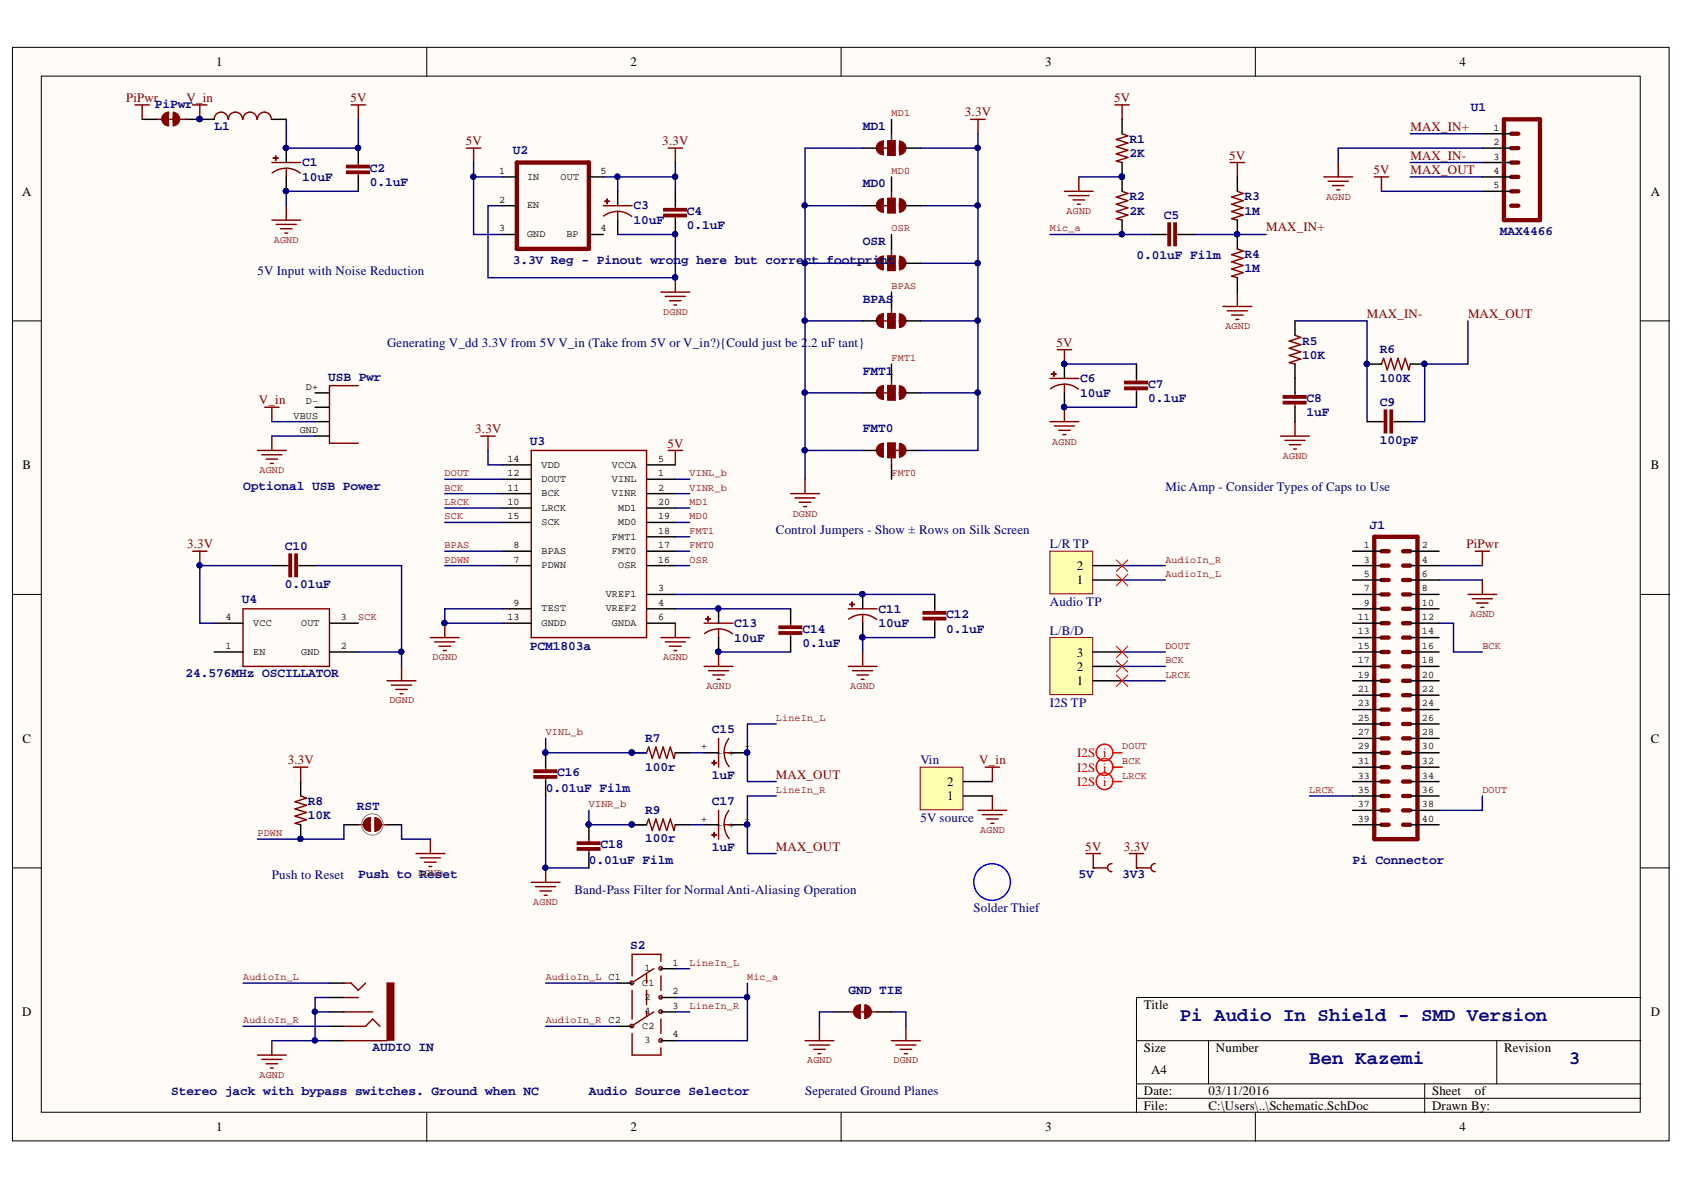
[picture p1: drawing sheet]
<svg xmlns="http://www.w3.org/2000/svg" width="297mm" height="210mm" viewBox="0 0 297 210" stroke-linecap="round" stroke-linejoin="round" font-family="sans-serif">
<defs><g id="words">
<g font-size="3.4" fill="#000080">
<text x="208.1" y="180">Pi Audio In Shield - SMD Version</text>
<text x="230.9" y="187.6">Ben Kazemi</text>
<text x="276.7" y="187.6">3</text>
</g>
<g font-size="2.3">
<text x="38.2" y="11.7">1</text>
<text x="111.2" y="11.7">2</text>
<text x="184.3" y="11.7">3</text>
<text x="257.4" y="11.7">4</text>
<text x="3.9" y="34.5">A</text>
<text x="291.2" y="34.5">A</text>
<text x="4" y="82.8">B</text>
<text x="291.2" y="82.8">B</text>
<text x="189.9" y="100.5">2</text>
<text x="189.9" y="103">1</text>
<text x="189.9" y="118.3">2</text>
<text x="189.9" y="115.8">3</text>
<text x="189.9" y="120.9">1</text>
<text x="4" y="131">C</text>
<text x="291.2" y="131">C</text>
<text x="167.1" y="141.2">1</text>
<text x="167.1" y="138.6">2</text>
<text x="3.9" y="179.3">D</text>
<text x="201.8" y="178">Title</text>
<text x="291.2" y="179.3">D</text>
<text x="201.8" y="185.6">Size</text>
<text x="214.4" y="185.6">Number</text>
<text x="265.3" y="185.6">Revision</text>
<text x="203" y="189.4">A4</text>
<text x="201.8" y="193.2">Date:</text>
<text x="201.8" y="195.8">File:</text>
<text x="213.2" y="193.2">03/11/2016</text>
<text x="213.2" y="195.8">C:\Users\..\Schematic.SchDoc</text>
<text x="252.6" y="193.2">Sheet</text>
<text x="252.6" y="195.8">Drawn By:</text>
<text x="260.1" y="193.2">of</text>
<text x="38.2" y="199.6">1</text>
<text x="111.2" y="199.6">2</text>
<text x="184.3" y="199.6">3</text>
<text x="257.4" y="199.6">4</text>
</g>
<g font-size="2.3" fill="#800000">
<text x="22.2" y="18">PiPwr</text>
<text x="32.9" y="18">V_in</text>
<text x="61.8" y="18">5V</text>
<text x="170.2" y="20.5">3.3V</text>
<text x="196.5" y="18">5V</text>
<text x="248.8" y="23.1">MAX_IN+</text>
<text x="82.1" y="25.6">5V</text>
<text x="116.8" y="25.6">3.3V</text>
<text x="216.8" y="28.1">5V</text>
<text x="248.8" y="28.1">MAX_IN-</text>
<text x="242.3" y="30.7">5V</text>
<text x="248.8" y="30.7">MAX_OUT</text>
<text x="223.3" y="40.8">MAX_IN+</text>
<text x="241.1" y="56.1">MAX_IN-</text>
<text x="258.9" y="56.1">MAX_OUT</text>
<text x="186.4" y="61.2">5V</text>
<text x="45.7" y="71.3">V_in</text>
<text x="83.8" y="76.4">3.3V</text>
<text x="117.8" y="78.9">5V</text>
<text x="33" y="96.7">3.3V</text>
<text x="258.7" y="96.7">PiPwr</text>
<text x="50.8" y="134.8">3.3V</text>
<text x="136.9" y="137.4">MAX_OUT</text>
<text x="172.7" y="134.8">V_in</text>
<text x="136.9" y="150">MAX_OUT</text>
<text x="191.4" y="150">5V</text>
<text x="198.2" y="150">3.3V</text>
</g>
<g font-size="2.3" fill="#000080">
<text x="27.3" y="19.1">PiPwr</text>
<text x="37.8" y="22.9">L1</text>
<text x="152.2" y="22.9">MD1</text>
<text x="259.5" y="19.6">U1</text>
<text x="53.3" y="29.3">C1</text>
<text x="90.4" y="27.2">U2</text>
<text x="199.2" y="25.2">R1</text>
<text x="199.2" y="27.7">2K</text>
<text x="53.3" y="31.9">10uF</text>
<text x="65.2" y="30.3">C2</text>
<text x="65.2" y="32.8">0.1uF</text>
<text x="152.2" y="33.1">MD0</text>
<text x="199.2" y="35.3">R2</text>
<text x="219.5" y="35.3">R3</text>
<text x="111.7" y="36.9">C3</text>
<text x="111.7" y="39.5">10uF</text>
<text x="121.1" y="37.9">C4</text>
<text x="121.1" y="40.4">0.1uF</text>
<text x="199.2" y="37.9">2K</text>
<text x="205.3" y="38.6">C5</text>
<text x="219.5" y="37.9">1M</text>
<text x="264.5" y="41.4">MAX4466</text>
<text x="90.4" y="46.5">3.3V Reg - Pinout wrong here but correct footprint</text>
<text x="152.2" y="43.2">OSR</text>
<text x="200.5" y="45.7">0.01uF Film</text>
<text x="219.5" y="45.5">R4</text>
<text x="45.4" y="48.5">5V Input with Noise Reduction</text>
<text x="152.2" y="53.4">BPAS</text>
<text x="219.5" y="48">1M</text>
<text x="68.3" y="61.2">Generating V_dd 3.3V from 5V V_in (Take from 5V or V_in?){Could just be 2</text>
<text x="142.5" y="61.2">.2 uF tant}</text>
<text x="229.7" y="60.8">R5</text>
<text x="229.7" y="63.3">10K</text>
<text x="243.4" y="62.3">R6</text>
<text x="57.9" y="67.1">USB Pwr</text>
<text x="152.2" y="66.1">FMT1</text>
<text x="190.5" y="67.5">C6</text>
<text x="190.5" y="70">10uF</text>
<text x="202.5" y="68.4">C7</text>
<text x="202.5" y="70.9">0.1uF</text>
<text x="230.4" y="70.9">C8</text>
<text x="243.4" y="67.4">100K</text>
<text x="243.4" y="71.7">C9</text>
<text x="152.2" y="76.2">FMT0</text>
<text x="230.4" y="73.5">1uF</text>
<text x="93.5" y="78.5">U3</text>
<text x="243.4" y="78.3">100pF</text>
<text x="42.9" y="86.4">Optional USB Power</text>
<text x="205.6" y="86.6">Mic Amp - Consider Types of Caps to Use</text>
<text x="136.9" y="94.2">Control Jumpers - Show ± Rows on Silk Screen</text>
<text x="241.6" y="93.2">J1</text>
<text x="50.2" y="97">C10</text>
<text x="185.2" y="96.7">L/R TP</text>
<text x="42.6" y="106.4">U4</text>
<text x="50.2" y="103.6">0.01uF</text>
<text x="185.2" y="106.9">Audio TP</text>
<text x="129.5" y="110.6">C13</text>
<text x="129.5" y="113.2">10uF</text>
<text x="141.5" y="111.6">C14</text>
<text x="155" y="108.1">C11</text>
<text x="155" y="110.6">10uF</text>
<text x="166.9" y="109">C12</text>
<text x="166.9" y="111.6">0.1uF</text>
<text x="185.2" y="112">L/B/D</text>
<text x="32.7" y="119.4">24.576MHz OSCILLATOR</text>
<text x="93.5" y="114.6">PCM1803a</text>
<text x="141.5" y="114.1">0.1uF</text>
<text x="185.2" y="124.7">I2S TP</text>
<text x="113.8" y="130.8">R7</text>
<text x="125.5" y="129.3">C15</text>
<text x="98.3" y="136.9">C16</text>
<text x="113.8" y="135.9">100r</text>
<text x="125.5" y="137.4">1uF</text>
<text x="162.3" y="134.8">Vin</text>
<text x="54.3" y="142">R8</text>
<text x="62.9" y="142.9">RST</text>
<text x="96.3" y="139.7">0.01uF Film</text>
<text x="113.8" y="143.5">R9</text>
<text x="125.5" y="142">C17</text>
<text x="54.3" y="144.5">10K</text>
<text x="105.9" y="149.6">C18</text>
<text x="113.8" y="148.6">100r</text>
<text x="162.3" y="145">5V source</text>
<text x="48" y="155.1">Push to Reset</text>
<text x="63.2" y="154.9">Push to Reset</text>
<text x="103.9" y="152.4">0.01uF Film</text>
<text x="125.5" y="150.1">1uF</text>
<text x="190.3" y="154.9">5V</text>
<text x="198" y="154.9">3V3</text>
<text x="238.6" y="152.4">Pi Connector</text>
<text x="101.3" y="157.6">Band-Pass Filter for Normal Anti-Aliasing Operation</text>
<text x="171.7" y="160.9">Solder Thief</text>
<text x="111.2" y="167.4">S2</text>
<text x="149.6" y="175.3">GND TIE</text>
<text x="65.7" y="185.5">AUDIO IN</text>
<text x="30.2" y="193.1">Stereo jack with bypass switches. Ground when NC</text>
<text x="103.9" y="193.1">Audio Source Selector</text>
<text x="142" y="193.2">Seperated Ground Planes</text>
</g>
<g font-size="2.3" fill="#f00">
<text x="190" y="133.6">I2S i</text>
<text x="190" y="136.1">I2S i</text>
<text x="190" y="138.6">I2S i</text>
</g>
<g font-size="1.8" fill="#800000">
<text x="157.3" y="20.5">MD1</text>
<text x="157.3" y="30.7">MD0</text>
<text x="233.9" y="35.2">AGND</text>
<text x="157.3" y="40.8">OSR</text>
<text x="185.2" y="40.8">Mic_a</text>
<text x="188.1" y="37.8">AGND</text>
<text x="48.3" y="42.9">AGND</text>
<text x="157.3" y="51">BPAS</text>
<text x="117" y="55.5">DGND</text>
<text x="216.1" y="58.1">AGND</text>
<text x="157.3" y="63.7">FMT1</text>
<text x="45.8" y="83.5">AGND</text>
<text x="185.6" y="78.4">AGND</text>
<text x="226.3" y="81">AGND</text>
<text x="78.4" y="84">DOUT</text>
<text x="78.4" y="86.6">BCK</text>
<text x="78.4" y="89.1">LRCK</text>
<text x="121.6" y="89.1">MD1</text>
<text x="121.6" y="84">VINL_b</text>
<text x="121.6" y="86.6">VINR_b</text>
<text x="157.3" y="84">FMT0</text>
<text x="78.4" y="91.6">SCK</text>
<text x="121.6" y="91.6">MD0</text>
<text x="121.6" y="94.2">FMT1</text>
<text x="139.8" y="91.1">DGND</text>
<text x="78.4" y="96.7">BPAS</text>
<text x="78.4" y="99.2">PDWN</text>
<text x="121.6" y="99.2">OSR</text>
<text x="121.6" y="96.7">FMT0</text>
<text x="205.6" y="101.8">AudioIn_L</text>
<text x="205.6" y="99.2">AudioIn_R</text>
<text x="63.2" y="109.4">SCK</text>
<text x="259.3" y="108.9">AGND</text>
<text x="76.3" y="116.5">DGND</text>
<text x="117" y="116.5">AGND</text>
<text x="205.6" y="114.5">DOUT</text>
<text x="205.6" y="117">BCK</text>
<text x="205.6" y="119.5">LRCK</text>
<text x="261.5" y="114.5">BCK</text>
<text x="68.7" y="124.1">DGND</text>
<text x="124.6" y="121.6">AGND</text>
<text x="150" y="121.6">AGND</text>
<text x="96.3" y="129.7">VINL_b</text>
<text x="136.9" y="127.1">LineIn_L</text>
<text x="198" y="132.2">DOUT</text>
<text x="198" y="134.8">BCK</text>
<text x="198" y="137.4">LRCK</text>
<text x="103.9" y="142.4">VINR_b</text>
<text x="136.9" y="139.9">LineIn_R</text>
<text x="230.9" y="139.9">LRCK</text>
<text x="261.5" y="139.9">DOUT</text>
<text x="45.4" y="147.5">PDWN</text>
<text x="172.9" y="147">AGND</text>
<text x="73.8" y="154.6">DGND</text>
<text x="94.1" y="159.7">AGND</text>
<text x="42.9" y="172.9">AudioIn_L</text>
<text x="96.3" y="172.9">AudioIn_L C1</text>
<text x="121.6" y="170.3">LineIn_L</text>
<text x="131.8" y="172.9">Mic_a</text>
<text x="121.6" y="177.9">LineIn_R</text>
<text x="42.9" y="180.5">AudioIn_R</text>
<text x="96.3" y="180.5">AudioIn_R C2</text>
<text x="45.8" y="190.1">AGND</text>
<text x="142.4" y="187.6">AGND</text>
<text x="157.6" y="187.6">DGND</text>
</g>
<g font-size="1.8">
<text x="263.4" y="23.1">1</text>
<text x="263.4" y="25.6">2</text>
<text x="263.4" y="28.1">3</text>
<text x="88.1" y="30.7">1</text>
<text x="88.1" y="35.8">2</text>
<text x="93" y="31.7">IN</text>
<text x="98.9" y="31.7">OUT</text>
<text x="105.9" y="30.7">5</text>
<text x="263.4" y="30.7">4</text>
<text x="263.4" y="33.2">5</text>
<text x="88.1" y="40.8">3</text>
<text x="93" y="41.8">GND</text>
<text x="93" y="36.8">EN</text>
<text x="99.9" y="41.8">BP</text>
<text x="105.9" y="40.8">4</text>
<text x="54" y="68.7">D+</text>
<text x="54" y="71.3">D-</text>
<text x="51.8" y="73.9">VBUS</text>
<text x="52.9" y="76.4">GND</text>
<text x="89.5" y="81.5">14</text>
<text x="95.5" y="82.5">VDD</text>
<text x="107.9" y="82.5">VCCA</text>
<text x="116.1" y="81.5">5</text>
<text x="89.5" y="89.1">10</text>
<text x="89.5" y="86.6">11</text>
<text x="89.5" y="84">12</text>
<text x="95.5" y="87.6">BCK</text>
<text x="95.5" y="85">DOUT</text>
<text x="107.9" y="85">VINL</text>
<text x="107.9" y="87.6">VINR</text>
<text x="116.1" y="84">1</text>
<text x="116.1" y="86.6">2</text>
<text x="116.1" y="89.1">20</text>
<text x="89.5" y="91.6">15</text>
<text x="95.5" y="90.1">LRCK</text>
<text x="95.5" y="92.6">SCK</text>
<text x="107.9" y="95.2">FMT1</text>
<text x="109" y="92.6">MD0</text>
<text x="109" y="90.1">MD1</text>
<text x="116.1" y="94.2">18</text>
<text x="116.1" y="91.6">19</text>
<text x="90.6" y="99.2">7</text>
<text x="90.6" y="96.7">8</text>
<text x="95.5" y="100.3">PDWN</text>
<text x="95.5" y="97.7">BPAS</text>
<text x="107.9" y="97.7">FMT0</text>
<text x="109" y="100.3">OSR</text>
<text x="116.1" y="99.2">16</text>
<text x="116.1" y="96.7">17</text>
<text x="240.6" y="96.7">1</text>
<text x="240.6" y="99.2">3</text>
<text x="240.6" y="101.8">5</text>
<text x="250.8" y="101.8">6</text>
<text x="250.8" y="99.2">4</text>
<text x="250.8" y="96.7">2</text>
<text x="90.6" y="106.8">9</text>
<text x="95.5" y="107.9">TEST</text>
<text x="106.8" y="105.3">VREF1</text>
<text x="106.8" y="107.9">VREF2</text>
<text x="116.1" y="104.3">3</text>
<text x="116.1" y="106.8">4</text>
<text x="240.6" y="104.3">7</text>
<text x="240.6" y="106.8">9</text>
<text x="250.8" y="106.8">10</text>
<text x="250.8" y="104.3">8</text>
<text x="39.8" y="109.4">4</text>
<text x="44.7" y="110.4">VCC</text>
<text x="53.1" y="110.4">OUT</text>
<text x="60.1" y="109.4">3</text>
<text x="89.5" y="109.4">13</text>
<text x="95.5" y="110.4">GNDD</text>
<text x="107.9" y="110.4">GNDA</text>
<text x="116.1" y="109.4">6</text>
<text x="239.5" y="109.4">11</text>
<text x="239.5" y="111.9">13</text>
<text x="250.8" y="111.9">14</text>
<text x="250.8" y="109.4">12</text>
<text x="39.8" y="114.5">1</text>
<text x="44.7" y="115.5">EN</text>
<text x="53.1" y="115.5">GND</text>
<text x="60.1" y="114.5">2</text>
<text x="239.5" y="114.5">15</text>
<text x="239.5" y="117">17</text>
<text x="239.5" y="119.5">19</text>
<text x="250.8" y="119.5">20</text>
<text x="250.8" y="117">18</text>
<text x="250.8" y="114.5">16</text>
<text x="239.5" y="122.1">21</text>
<text x="239.5" y="124.6">23</text>
<text x="250.8" y="124.6">24</text>
<text x="250.8" y="122.1">22</text>
<text x="239.5" y="127.1">25</text>
<text x="239.5" y="129.7">27</text>
<text x="250.8" y="127.1">26</text>
<text x="250.8" y="129.7">28</text>
<text x="123.7" y="132.2">+</text>
<text x="126.5" y="133.3">- +</text>
<text x="131.3" y="132.2">-</text>
<text x="239.5" y="132.2">29</text>
<text x="239.5" y="134.8">31</text>
<text x="239.5" y="137.4">33</text>
<text x="250.8" y="132.2">30</text>
<text x="250.8" y="134.8">32</text>
<text x="250.8" y="137.4">34</text>
<text x="239.5" y="139.9">35</text>
<text x="239.5" y="142.4">37</text>
<text x="250.8" y="139.9">36</text>
<text x="250.8" y="142.4">38</text>
<text x="123.7" y="145">+</text>
<text x="126.5" y="146">- +</text>
<text x="131.3" y="145">-</text>
<text x="239.5" y="145">39</text>
<text x="250.8" y="145">40</text>
<text x="113.3" y="173.9">C1</text>
<text x="113.7" y="171.3">1</text>
<text x="118.6" y="170.3">1</text>
<text x="113.7" y="176.4">2</text>
<text x="113.7" y="178.9">4</text>
<text x="118.6" y="175.4">2</text>
<text x="118.6" y="177.9">3</text>
<text x="113.3" y="181.5">C2</text>
<text x="113.7" y="184">3</text>
<text x="118.6" y="183">4</text>
</g>
</g></defs>
<g fill="#fffcf8" stroke="#000" stroke-width=".18">
<path d="M2.2 8.4h292.2v192.8h-292.2z"/>
<path d="M7.3 13.4h282v182.8h-282z"/>
</g>
<g fill="none" stroke="#000" stroke-width=".18">
<path d="M75.3 8.4v5M148.4 8.4v5M221.4 8.4v5M2.2 56.6h5.1M289.4 56.6h5.1M2.2 104.8h5.1M289.4 104.8h5.1M2.2 153.1h5.1M289.4 153.1h5.1M289.4 175.9h-88.9v20.4M75.3 196.3v5M148.4 196.3v5"/>
<path d="M200.5 183.6h88.9M200.5 191.2h88.9M200.5 193.7h88.9M213.2 183.6v7.6M221.4 196.3v5M251.3 191.2v5.1M264 183.6v7.6"/>
</g>
<g fill="none" stroke="#800000" stroke-width=".25">
<path d="M34 18.5h2.5M35.2 18.5v2.5M61.9 18.5h2.6M63.2 18.5v2.5M196.6 18.5h2.6M197.9 18.5v2.5M40.2 21a1.22 1.22 0 0 0-1.2-1.2 1.22 1.22 0 0 0-1.2 1.2M42.8 21a1.23 1.23 0 0 0-1.3-1.2 1.23 1.23 0 0 0-1.2 1.2M45.3 21a1.22 1.22 0 0 0-1.2-1.2 1.22 1.22 0 0 0-1.2 1.2M47.8 21a1.22 1.22 0 0 0-1.2-1.2 1.22 1.22 0 0 0-1.2 1.2M48 28.7h5M48 38.8h5"/>
<path d="M48.7 39.6h3.6M50.5 29.7a4 4 0 0 1 2.5 .8M50.5 29.7a4 4 0 0 0-2.5 .8M50.5 29.7v1.5M50.5 36.3v2.5M63.2 28.7v.5M63.2 30.7v.5M82.3 26.1h2.5M83.5 26.1v2.6M106.4 36.3h5.1M106.5 38.1a4 4 0 0 1 2.5-.8v1.5M109 37.3a4 4 0 0 1 2.4 .9"/>
<path d="M117.9 26.1h2.5M119.1 26.1v2.6M119.1 36.3v.5M119.1 38.3v.5M154.7 26.1h2.6M154.7 36.3h2.6M156.6 24.9h1.3v2.5h-1.3zM156.6 35h1.3v2.6h-1.3zM157.3 23.6v1.3M157.3 33.7v1.3M171.2 21h2.6M172.5 21v2.6"/>
<path d="M187.8 33.7h5M188.5 34.5h3.6M189.3 35.3h2M190 36h.5M190.3 31.2v2.5M197.9 23.6l1 .4-2 .6 2 .6-2 .7 2 .6-2 .6 2 .7-2 .6 1 .3M197.9 33.7l1 .4-2 .7 2 .6-2 .6 2 .7-2 .6 2 .6-2 .7 1 .2M217 28.7h2.5M218.3 28.7v2.5M218.3 33.7l1 .4-2.1 .7 2.1 .6-2.1 .6 2.1 .7-2.1 .6 2.1 .6-2.1 .7 1.1 .2M233.5 31.2h5.1M234.3 32h3.5"/>
<path d="M235 32.7h2.1M235.8 33.5h.5M236 28.7v2.5M242.4 31.2h2.5M243.7 31.2v2.5M49.5 40.3h2M50.2 41.1h.5M116.6 51.5h5.1M117.3 52.3h3.6M118.1 53h2M118.9 53.8h.5M119.1 49v2.5"/>
<path d="M154.7 46.4h2.6M154.7 56.6h2.6M156.6 45.2h1.3v2.5h-1.3zM156.6 55.3h1.3v2.6h-1.3zM157.3 43.9v1.3M157.3 54.1v1.2M205.5 41.4h.6M207.6 41.4h.5M215.7 54.1h5.1M216.5 54.8h3.5M217.2 55.6h2.1M218 56.3h.5"/>
<path d="M218.3 51.5v2.6M218.3 43.9l1 .4-2.1 .6 2.1 .7-2.1 .6 2.1 .6-2.1 .7 2.1 .6-2.1 .6 1.1 .3M228.4 59.1l1 .4-2 .7 2 .6-2 .6 2 .7-2 .6 2 .6-2 .7 1 .2M84.8 76.9h2.6M86.1 76.9v2.6M93.7 79.5h20.3v33h-20.3zM117.9 79.5h2.5M119.1 79.5v2.5M154.7 69.3h2.6M156.6 68h1.3v2.6h-1.3zM156.6 78.2h1.3v2.5h-1.3zM157.3 79.5h2.5"/>
<path d="M157.3 66.8v1.2M185.2 74.4h5.1M185.2 66.8h5.1M185.3 68.6a4 4 0 0 1 2.5-.8v1.5M186 75.1h3.5M186.5 61.7h2.5M186.7 75.9h2.1M187.5 76.7h.5M187.8 67.7a4 4 0 0 1 2.4 .9M187.8 61.7v2.5M187.8 71.8v2.6M200.5 66.8v.5"/>
<path d="M200.5 68.8v.5M225.9 76.9h5.1M226.6 77.7h3.6M227.4 78.4h2M228.2 79.2h.5M228.4 69.3v.5M228.4 71.3v.5M228.4 74.4v2.5M243.7 74.4h.5M243.7 64.2l.4-1 .6 2 .6-2 .7 2 .6-2 .6 2 .7-2 .6 2 .3-1M245.7 74.4h.5M34 97.2h2.5"/>
<path d="M35.2 97.2v2.6M50.5 99.8h.5M52.5 99.8h.5M139.5 87.1h5M140.2 87.8h3.6M141 88.6h2M141.7 89.4h.6M142 84.5v2.6M157.3 80.7v1.3M42.9 107.4h15.2v10.1h-15.2zM70.8 117.5v2.6M75.9 112.5h5.1"/>
<path d="M76.7 113.2h3.5M77.4 114h2.1M78.2 114.8h.5M78.5 109.9v2.6M116.6 112.5h5.1M117.3 113.2h3.6M118.1 114h2M118.9 114.8h.5M119.1 109.9v2.6M124.2 117.5h5.1M124.2 109.9h5.1M124.3 111.8a4 4 0 0 1 2.4-.9v1.6"/>
<path d="M125 118.3h3.5M125.7 119.1h2.1M126.5 119.8h.5M126.7 110.9a4 4 0 0 1 2.5 .9M126.7 115v2.5M139.5 109.9v.5M139.5 112v.5M149.6 107.4h5.1M149.6 117.5h5.1M150.4 118.3h3.5M151.2 119.1h2M151.9 119.8h.5"/>
<path d="M152.2 108.4a4 4 0 0 1 2.4 .9M152.2 108.4a4 4 0 0 0-2.5 .8M152.2 108.4v1.5M152.2 115v2.5M164.9 107.4v.5M164.9 109.4v.5M258.9 104.8h5.1M259.7 105.6h3.5M260.4 106.4h2.1M261.2 107.1h.5M261.5 102.3v2.5M51.8 135.3h2.5"/>
<path d="M53 135.3v2.6M68.3 120.1h5.1M69 120.8h3.6M69.8 121.6h2M70.6 122.4h.5M96.2 135.3v.5M96.2 137.4v.5M114 132.8l.4-1 .7 2 .6-2 .6 2 .7-2 .6 2 .6-2 .7 2 .2-1M126.7 130.2v5.1M128.6 130.3a4 4 0 0 0-.9 2.5M129.3 132.8h-1.6a4 4 0 0 0 .9 2.4M53 140.4l1.1 .4-2.1 .6 2.1 .6-2.1 .7 2.1 .6-2.1 .7 2.1 .6-2.1 .6 1 .3"/>
<path d="M63.2 145.5h.9M67.4 145.5h.9M73.4 150.6h5.1M74.1 151.3h3.6M74.9 152.1h2M75.7 152.8h.5M75.9 148v2.6M93.7 155.6h5.1M94.5 156.4h3.5M95.2 157.2h2.1M96 157.9h.5M96.2 153.1v2.5"/>
<path d="M103.9 148v.5M103.9 150v.6M126.7 142.9v5.1M128.6 143a4 4 0 0 0-.9 2.5M129.3 145.5h-1.6a4 4 0 0 0 .9 2.4M60.7 178.5h5M60.7 173.4h1.2l1.3 1.3 1.3-1.3M60.7 175.9h2.5M111.5 174.7v5.1M114 171.9v1.5M114 174.7v2.5M114 178.5v.8"/>
<path d="M115.3 170.9l-3.5 2.3M115.3 178.5l-3.5 2.3M116.6 169.6v-1.3h-5.1v3.8M116.6 172.1v2.6M116.6 179.8v2.5M149.6 178.5h.9M151.4 178.5h1.8M153.8 178.5h.9M45.4 186.1h5.1M46.2 186.9h3.5M46.9 187.6h2.1M47.7 188.4h.5"/>
<path d="M48 183.6v2.5M60.7 183.6h7.6M60.7 181h3.8l1.2-1.2 1.3 1.2M111.5 182.3v3.8h5.1v-1.3M142 183.6h5.1M142.8 184.3h3.5M143.5 185.1h2.1M144.3 185.9h.5M144.5 181v2.6M157.3 183.6h5M158 184.3h3.6M158.8 185.1h2"/>
<path d="M159.5 185.9h.5M159.8 181v2.6"/>
<circle cx="111.4" cy="173.4" r=".31"/>
<circle cx="116.5" cy="175.9" r=".31"/>
<circle cx="116.5" cy="178.4" r=".3"/>
<circle cx="116.5" cy="170.8" r=".3"/>
<circle cx="111.4" cy="181" r=".3"/>
<circle cx="116.5" cy="183.5" r=".31"/>
</g>
<g fill="#800000" stroke="#800000" stroke-width=".25">
<path d="M61.1 30.2h4v.4h-4z"/>
<path d="M61.1 29.2h4v.4h-4z"/>
<path d="M68.3 173.4h1.2v10.1h-1.2z"/>
<path d="M94.2 136.8h4v.4h-4z"/>
<path d="M94.2 135.8h4v.5h-4z"/>
<path d="M156.6 24.9h1.2v2.4h-1.2z"/>
<path d="M156.6 35h1.2v2.5h-1.2z"/>
<path d="M156.6 45.2h1.2v2.4h-1.2z"/>
<path d="M156.6 55.3h1.2v2.5h-1.2z"/>
<path d="M156.6 68h1.2v2.5h-1.2z"/>
<path d="M156.6 78.2h1.2v2.4h-1.2z"/>
<path d="M117.1 37.8h4v.4h-4z"/>
<path d="M117.1 36.8h4v.4h-4z"/>
<path d="M198.4 68.3h4v.4h-4z"/>
<path d="M198.4 67.3h4v.4h-4z"/>
<path d="M137.4 111.4h4v.5h-4z"/>
<path d="M137.4 110.4h4v.4h-4z"/>
<path d="M162.8 108.9h4v.4h-4z"/>
<path d="M162.8 107.9h4v.4h-4z"/>
<path d="M52 97.7h.4v4h-.4z"/>
<path d="M51 97.7h.4v4h-.4z"/>
<path d="M226.4 70.8h4v.4h-4z"/>
<path d="M226.4 69.8h4v.4h-4z"/>
<path d="M245.2 72.3h.4v4h-.4z"/>
<path d="M244.2 72.3h.4v4h-.4z"/>
<path d="M126 134.2v.7z"/>
<path d="M125.6 134.5l.8 .1z"/>
<path d="M48.2 27.9h.8z"/>
<path d="M48.6 27.5v.8z"/>
<path d="M106.7 35.5h.8z"/>
<path d="M107.1 35.1v.8z"/>
<path d="M124.5 109.1l.8 .1z"/>
<path d="M124.8 108.8l.1 .8z"/>
<path d="M149.9 106.6h.8z"/>
<path d="M150.3 106.2v.8z"/>
<path d="M185.5 66h.8z"/>
<path d="M185.8 65.6l.1 .8z"/>
<path d="M101.8 149.5h4v.4h-4z"/>
<path d="M101.8 148.5h4v.4h-4z"/>
<path d="M207.1 39.3h.4v4h-.4z"/>
<path d="M206 39.3h.5v4h-.5z"/>
<path d="M126 146.8v.8z"/>
<path d="M125.6 147.2l.8 .1z"/>
</g>
<g fill="none" stroke="#000" stroke-width=".25">
<path d="M35.2 21h2.6M48 21h2.5M50.5 26.1v2.6M50.5 31.2v2.5M63.2 26.1v2.6M63.2 31.2v2.5M88.6 36.3h2.6M88.6 31.2h2.6M103.9 31.2h2.5M109 33.7v2.6M109 38.8v2.6M119.1 33.7v2.6"/>
<path d="M119.1 38.8v2.6M152.2 26.1h2.5M152.2 36.3h2.5M157.3 21v2.6M157.3 31.2v2.5M159.8 26.1h2.5M159.8 36.3h2.5M197.9 21v2.6M197.9 28.7v5M197.9 38.8v2.6M218.3 31.2v2.5M218.3 38.8v5.1"/>
<path d="M261.5 26.1h5M261.5 23.6h5M261.5 28.7h5M261.5 31.2h5M261.5 33.7h5M88.6 41.4h2.6M103.9 41.4h2.5M152.2 46.4h2.5M152.2 56.6h2.5M157.3 41.4v2.5M157.3 51.5v2.6M159.8 46.4h2.5"/>
<path d="M159.8 56.6h2.5M203 41.4h2.5M208.1 41.4h2.5M218.3 49v2.5M228.4 56.6v2.5M152.2 69.3h2.5M152.2 79.5h2.5M157.3 64.2v2.6M159.8 69.3h2.5M159.8 79.5h2.5M187.8 64.2v2.6M187.8 69.3v2.5"/>
<path d="M200.5 64.2v2.6M200.5 69.3v2.5M228.4 64.2v5.1M228.4 71.8v2.6M241.1 64.2h2.6M241.1 74.4h2.6M246.2 74.4h2.6M248.8 64.2h2.5M48 99.8h2.5M53 99.8h2.6M88.6 84.5h5.1M88.6 87.1h5.1"/>
<path d="M88.6 82h5.1M88.6 99.8h5.1M88.6 97.2h5.1M88.6 89.6h5.1M88.6 92.2h5.1M114 84.5h5.1M114 87.1h5.1M114 82h5.1M114 99.8h5.1M114 97.2h5.1M114 89.6h5.1M114 92.2h5.1"/>
<path d="M114 94.7h5.1M157.3 82v2.5M238.6 99.8h5.1M238.6 97.2h5.1M248.8 99.8h5M248.8 97.2h5M37.8 109.9h5.1M37.8 115h5.1M58.1 109.9h5.1M58.1 115h5.1M88.6 107.4h5.1M88.6 109.9h5.1"/>
<path d="M114 104.8h5.1M114 107.4h5.1M114 109.9h5.1M126.7 107.4v2.5M126.7 112.5v2.5M139.5 107.4v2.5M139.5 112.5v2.5M152.2 104.8v2.6M152.2 109.9v2.6M164.9 104.8v2.6M164.9 109.9v2.6M238.6 104.8h5.1"/>
<path d="M238.6 107.4h5.1M238.6 109.9h5.1M238.6 115h5.1M238.6 117.5h5.1M238.6 112.5h5.1M238.6 102.3h5.1M248.8 104.8h5M248.8 107.4h5M248.8 109.9h5M248.8 115h5M248.8 117.5h5M248.8 112.5h5"/>
<path d="M248.8 102.3h5M53 137.9v2.5M96.2 132.8v2.5M96.2 137.9v2.5M111.5 132.8h2.5M119.1 132.8h2.6M124.2 132.8h2.5M129.3 132.8h2.5M238.6 132.8h5.1M238.6 127.7h5.1M238.6 125.2h5.1M238.6 122.6h5.1"/>
<path d="M238.6 120.1h5.1M238.6 130.2h5.1M238.6 135.3h5.1M238.6 137.9h5.1M248.8 132.8h5M248.8 127.7h5M248.8 125.2h5M248.8 122.6h5M248.8 120.1h5M248.8 130.2h5M248.8 135.3h5M248.8 137.9h5"/>
<path d="M53 145.5v2.5M60.7 145.5h2.5M68.3 145.5h2.5M103.9 145.5v2.5M103.9 150.6v2.5M124.2 145.5h2.5M129.3 145.5h2.5M238.6 145.5h5.1M238.6 140.4h5.1M238.6 142.9h5.1M248.8 145.5h5M248.8 140.4h5"/>
<path d="M248.8 142.9h5M58.1 178.5h2.6M58.1 173.4h2.6M58.1 175.9h2.6M109 173.4h2.5M116.6 178.5h2.5M116.6 175.9h2.5M116.6 170.9h2.5M147.1 178.5h2.5M154.7 178.5h2.6M58.1 181h2.6M58.1 183.6h2.6"/>
<path d="M109 181h2.5M116.6 183.6h2.5"/>
</g>
<g fill="#000080" stroke="#000080" stroke-width=".18">
<circle cx="63.2" cy="26.1" r=".46"/>
<circle cx="35.2" cy="99.7" r=".46"/>
<circle cx="35.2" cy="21" r=".46"/>
<circle cx="53" cy="148" r=".46"/>
<circle cx="78.4" cy="109.9" r=".47"/>
<circle cx="119.1" cy="48.9" r=".46"/>
<circle cx="126.7" cy="115" r=".46"/>
<circle cx="152.1" cy="112.4" r=".46"/>
<circle cx="55.5" cy="183.5" r=".46"/>
<circle cx="111.4" cy="132.7" r=".47"/>
<circle cx="96.2" cy="132.7" r=".46"/>
<circle cx="96.2" cy="153" r=".46"/>
<circle cx="103.8" cy="145.4" r=".46"/>
<circle cx="111.4" cy="145.4" r=".46"/>
<circle cx="141.9" cy="36.2" r=".46"/>
<circle cx="141.9" cy="46.4" r=".47"/>
<circle cx="141.9" cy="56.5" r=".46"/>
<circle cx="172.4" cy="26.1" r=".46"/>
<circle cx="172.4" cy="36.2" r=".46"/>
<circle cx="172.4" cy="46.4" r=".47"/>
<circle cx="172.4" cy="56.5" r=".46"/>
<circle cx="172.4" cy="69.2" r=".46"/>
<circle cx="141.9" cy="79.4" r=".47"/>
<circle cx="141.9" cy="69.2" r=".46"/>
<circle cx="131.8" cy="175.9" r=".46"/>
<circle cx="197.9" cy="31.2" r=".46"/>
<circle cx="251.2" cy="64.2" r=".46"/>
<circle cx="187.7" cy="64.2" r=".46"/>
<circle cx="187.7" cy="71.8" r=".46"/>
<circle cx="119.1" cy="41.3" r=".46"/>
<circle cx="126.7" cy="107.3" r=".46"/>
<circle cx="152.1" cy="104.8" r=".46"/>
<circle cx="70.8" cy="115" r=".46"/>
<circle cx="241.1" cy="64.2" r=".46"/>
<circle cx="131.8" cy="132.7" r=".47"/>
<circle cx="50.4" cy="33.7" r=".46"/>
<circle cx="50.4" cy="26.1" r=".46"/>
<circle cx="119.1" cy="31.2" r=".46"/>
<circle cx="108.9" cy="31.2" r=".46"/>
<circle cx="197.9" cy="41.3" r=".46"/>
<circle cx="218.2" cy="41.3" r=".46"/>
<circle cx="55.5" cy="178.4" r=".46"/>
<circle cx="131.8" cy="145.4" r=".46"/>
<circle cx="83.5" cy="31.2" r=".46"/>
</g>
<g fill="#800000" stroke="#800000" stroke-width=".18">
<path d="M152.5 177.2v1.2l1.2 .1a1.22 1.22 0 0 0-1.2-1.3zM152.5 178.4l1.2 .1z" fill-rule="evenodd"/>
<path d="M152.5 178.4v1.3a1.23 1.23 0 0 0 1.2-1.2zM152.5 178.4v1.3z" fill-rule="evenodd"/>
<path d="M150.8 177.7a1.22 1.22 0 0 0-.2 1.3 1.22 1.22 0 0 0 1.2 .7v-2.5l-.4 .1zM151.8 177.2l-.1 1.2z" fill-rule="evenodd"/>
<path d="M66.1 144.2v2.4a1.22 1.22 0 0 0 1.2-1.2 1.22 1.22 0 0 0-1.2-1.2zM66.1 145.4v1.2z" fill-rule="evenodd"/>
<path d="M64.3 144.7a1.22 1.22 0 0 0-.1 1.3 1.22 1.22 0 0 0 1.2 .6v-2.4l-.4 .1zM65.4 144.2l-.1 1.2z" fill-rule="evenodd"/>
<path d="M154.8 25.3a1.23 1.23 0 0 0-.1 1.3 1.23 1.23 0 0 0 1.1 .7l.1-2.4h-.4zM155.9 24.9l-.1 1.2z" fill-rule="evenodd"/>
<path d="M158.6 24.9v2.4a1.23 1.23 0 0 0 1.2-1.2 1.23 1.23 0 0 0-1.2-1.2zM158.6 26.1v1.2z" fill-rule="evenodd"/>
<path d="M154.8 35.5a1.22 1.22 0 0 0-.1 1.3 1.22 1.22 0 0 0 1.1 .7l.1-2.5-.4 .1zM155.9 35l-.1 1.2z" fill-rule="evenodd"/>
<path d="M158.6 35v2.5a1.22 1.22 0 0 0 1.2-1.3 1.22 1.22 0 0 0-1.2-1.2zM158.6 36.2v1.3z" fill-rule="evenodd"/>
<path d="M154.8 45.6a1.22 1.22 0 0 0-.1 1.3 1.22 1.22 0 0 0 1.1 .7l.1-2.4h-.4zM155.9 45.2l-.1 1.2z" fill-rule="evenodd"/>
<path d="M158.6 45.2v2.4a1.22 1.22 0 0 0 1.2-1.2 1.22 1.22 0 0 0-1.2-1.2zM158.6 46.4v1.2z" fill-rule="evenodd"/>
<path d="M154.8 55.8a1.23 1.23 0 0 0-.1 1.3 1.23 1.23 0 0 0 1.1 .7l.1-2.5-.4 .1zM155.9 55.3l-.1 1.3z" fill-rule="evenodd"/>
<path d="M158.6 55.3v2.5a1.23 1.23 0 0 0 1.2-1.2 1.23 1.23 0 0 0-1.2-1.3zM158.6 56.6v1.2z" fill-rule="evenodd"/>
<path d="M154.8 68.5a1.22 1.22 0 0 0-.1 1.3 1.22 1.22 0 0 0 1.1 .7l.1-2.5-.4 .1zM155.9 68l-.1 1.2z" fill-rule="evenodd"/>
<path d="M158.6 68v2.5a1.22 1.22 0 0 0 1.2-1.3 1.22 1.22 0 0 0-1.2-1.2zM158.6 69.2v1.3z" fill-rule="evenodd"/>
<path d="M158.6 78.2v2.4a1.23 1.23 0 0 0 1.2-1.2 1.23 1.23 0 0 0-1.2-1.2zM158.6 79.4v1.2z" fill-rule="evenodd"/>
<path d="M154.8 78.6a1.23 1.23 0 0 0-.1 1.4 1.23 1.23 0 0 0 1.1 .6l.1-2.4h-.4zM155.9 78.2l-.1 1.2z" fill-rule="evenodd"/>
</g>
<g fill="none" stroke="#000080" stroke-width=".25">
<path d="M50.5 21v5.1h12.7v-5.1M63.2 33.7h-12.7v2.6M83.5 28.7v12.7h5.1M83.5 31.2h5.1M88.6 36.3h-2.5v12.7h33v-7.6h-10.1M109 31.2v2.5M119.1 28.7v2.5M142 36.3h10.2M152.2 26.1h-10.2v58.4M162.3 36.3h10.2M162.3 26.1h10.2M172.5 23.6v55.9h-10.2"/>
<path d="M190.3 31.2h7.6M243.7 33.7h17.8M248.8 23.6h12.7M248.8 28.7h12.7M248.8 31.2h12.7M261.5 26.1h-25.5v2.6M142 46.4h10.2M142 56.6h10.2M162.3 46.4h10.2M162.3 56.6h10.2M210.6 41.4h12.7M228.4 56.6h12.7v17.8"/>
<path d="M258.9 56.6v7.6h-7.6v10.2h-2.5M86.1 79.5v2.5h2.5M142 69.3h10.2M142 79.5h10.2M162.3 69.3h10.2M187.8 64.2h12.7M187.8 71.8h12.7M48 99.8h-12.8v10.1h2.6M55.6 99.8h15.2v17.7M78.5 99.8h10.1M78.5 97.2h10.1M78.5 92.2h10.1"/>
<path d="M78.5 89.6h10.1M78.5 87.1h10.1M78.5 84.5h10.1M119.1 99.8h2.6M119.1 97.2h2.6M119.1 94.7h2.6M119.1 92.2h2.6M119.1 89.6h2.6M119.1 87.1h2.6M119.1 84.5h2.6M197.9 99.8h7.6M253.8 99.8h7.7"/>
<path d="M63.2 115h7.6M88.6 107.4h-10.1v2.5h10.1M119.1 107.4h20.4M119.1 104.8h45.8M126.7 115h12.8M164.9 112.5h-12.7v2.5M197.9 115h7.6M197.9 102.3h7.6M197.9 117.5h7.6M253.8 109.9h2.6v5.1h5.1M253.8 102.3h7.7M96.2 130.2v2.6h17.8"/>
<path d="M121.7 132.8h2.5M136.9 127.7h-5.1v10.2h5.1M197.9 120.1h7.6M60.7 145.5v2.5h-15.3M70.8 145.5v2.5h5.1M96.2 140.4v12.7h7.7M103.9 142.9v2.6h10.1M121.7 145.5h2.5M136.9 140.4h-5.1v10.2h5.1M231 140.4h7.6M261.5 140.4v2.5h-7.7M42.9 173.4h15.2"/>
<path d="M55.6 178.5v5.1M58.1 175.9h-2.5v2.6h2.5M96.2 173.4h12.8M119.1 175.9h12.7v7.7h-12.7M119.1 178.5h2.6M119.1 170.9h2.6M131.8 173.4v2.5M147.1 178.5h-2.6v2.5M157.3 178.5h2.5v2.5M42.9 181h15.2M48 183.6h10.1M96.2 181h12.8"/>
</g>
<circle cx="65.7" cy="145.4" r="1.89" fill="none" stroke="#808080" stroke-width=".18"/>
<g fill="none" stroke="#800000" stroke-width=".76">
<path d="M91.2 28.7h12.7v15.2h-12.7zM265.3 21h6.3v17.8h-6.3zM266.5 28.7h1.3M266.5 26.1h1.3M266.5 23.6h1.3M266.5 33.7h1.3M266.5 31.2h1.3M266.5 36.3h1.3M242.4 94.7h7.6v53.3h-7.6zM243.7 99.8h1.2M243.7 97.2h1.2M247.5 99.8h1.3"/>
<path d="M247.5 97.2h1.3M243.7 117.5h1.2M243.7 115h1.2M243.7 112.5h1.2M243.7 109.9h1.2M243.7 107.4h1.2M243.7 104.8h1.2M243.7 102.3h1.2M247.5 117.5h1.3M247.5 115h1.3M247.5 112.5h1.3M247.5 109.9h1.3"/>
<path d="M247.5 107.4h1.3M247.5 104.8h1.3M247.5 102.3h1.3M243.7 122.6h1.2M243.7 125.2h1.2M243.7 127.7h1.2M243.7 120.1h1.2M243.7 135.3h1.2M243.7 137.9h1.2M243.7 132.8h1.2M243.7 130.2h1.2M247.5 122.6h1.3"/>
<path d="M247.5 125.2h1.3M247.5 127.7h1.3M247.5 120.1h1.3M247.5 135.3h1.3M247.5 137.9h1.3M247.5 132.8h1.3M247.5 130.2h1.3M243.7 140.4h1.2M243.7 142.9h1.2M243.7 145.5h1.2M247.5 140.4h1.3M247.5 142.9h1.3"/>
<path d="M247.5 145.5h1.3"/>
</g>
<path d="M185.2 97.2h7.5v7.5h-7.5z" fill="#ffffb0" stroke="#800000" stroke-width=".18"/>
<path d="M192.8 99.8h5.1M192.8 102.3h5.1" fill="none" stroke="#000" stroke-width=".25"/>
<path d="M185.2 112.5h7.5v10h-7.5z" fill="#ffffb0" stroke="#800000" stroke-width=".18"/>
<path d="M55.6 69.3h2.5M55.6 71.8h2.5M55.6 74.4h2.5M55.6 76.9h2.5M192.8 117.5h5.1M192.8 115h5.1M192.8 120.1h5.1M111.5 145.5h2.5M119.1 145.5h2.6M192.8 153.1h.1M200.5 153.1h.1" fill="none" stroke="#000" stroke-width=".25"/>
<path d="M196.9 98.8l2 2M198.9 98.8l-2 2M196.9 101.3l2 2M196.9 119.1l2 2M196.9 116.5l2 2.1M196.9 114l2 2M198.9 101.3l-2 2M198.9 119.1l-2 2M198.9 116.5l-2 2.1M198.9 114l-2 2" fill="none" stroke="#f00" stroke-width=".18"/>
<g fill="none" stroke="#f00" stroke-width=".25">
<path d="M196.4 132.8h1.5M196.4 135.3h1.5M196.4 137.9h1.5"/>
<circle cx="194.8" cy="135.3" r="1.48"/>
<circle cx="194.8" cy="137.8" r="1.47"/>
<circle cx="194.8" cy="132.7" r="1.47"/>
</g>
<g fill="none" stroke="#800000" stroke-width=".25">
<path d="M45.4 79.5h5.1M46.7 71.8h2.5M48 71.8v2.6M48 76.9v2.6M63.2 68h-5.1v10.2h5.1M46.2 80.2h3.5M46.9 81h2.1M47.7 81.7h.5M114 145.5l.4-1 .7 2 .6-2 .6 2 .7-2 .6 2 .6-2 .7 2 .2-1M191.6 150.6h2.5M192.8 150.6v2.5h2.6M196.1 152.3a.71 .71 0 0 0-.7 .7 .71 .71 0 0 0 .7 .8"/>
<path d="M199.2 150.6h2.5M200.5 150.6v2.5h2.5M203.8 152.3a.71 .71 0 0 0-.8 .7 .71 .71 0 0 0 .8 .8"/>
</g>
<g fill="#000080" stroke="#000080" stroke-width=".18">
<circle cx="111.4" cy="145.4" r=".46"/>
<circle cx="108.9" cy="31.2" r=".46"/>
<circle cx="119.1" cy="31.2" r=".46"/>
</g>
<path d="M106.4 31.2h12.7v2.5M48 74.4h7.6M48 76.9h7.6" fill="none" stroke="#000080" stroke-width=".25"/>
<path d="M162.3 135.3h7.6v7.5h-7.6z" fill="#ffffb0" stroke="#800000" stroke-width=".18"/>
<path d="M25.1 21h2.5M32.7 21h2.5M170 137.9h5M170 140.4h5" fill="none" stroke="#000" stroke-width=".25"/>
<g fill="none" stroke="#800000" stroke-width=".25">
<path d="M23.8 18.5h2.5M25.1 18.5v2.5M27.6 21h.9M29.4 21h1.8M31.8 21h.9M260.2 97.2h2.5M261.5 97.2v2.6M173.8 135.3h2.5M175 135.3v2.6M172.5 142.9h5.1M173.3 143.7h3.5M174 144.5h2.1"/>
<path d="M174.8 145.2h.5M175 140.4v2.5"/>
</g>
<circle cx="175" cy="155.6" r="3.2" fill="none" stroke="#00f" stroke-width=".25"/>
<path d="M185.2 41.4h17.8" fill="none" stroke="#000080" stroke-width=".25"/>
<g fill="#000080" stroke="#000080" stroke-width=".18">
<circle cx="197.9" cy="41.3" r=".46"/>
<circle cx="35.2" cy="21" r=".46"/>
</g>
<g fill="#800000" stroke="#800000" stroke-width=".18">
<path d="M30.5 19.8v1.2h1.2a1.22 1.22 0 0 0-1.2-1.2zM30.5 21h1.2z" fill-rule="evenodd"/>
<path d="M30.5 21v1.2a1.22 1.22 0 0 0 1.2-1.2zM30.5 21v1.2z" fill-rule="evenodd"/>
<path d="M28.8 20.2a1.22 1.22 0 0 0-.2 1.3 1.22 1.22 0 0 0 1.2 .7v-2.4h-.4zM29.8 19.8l-.1 1.2z" fill-rule="evenodd"/>
</g>
<use href="#words"/>
</svg>
